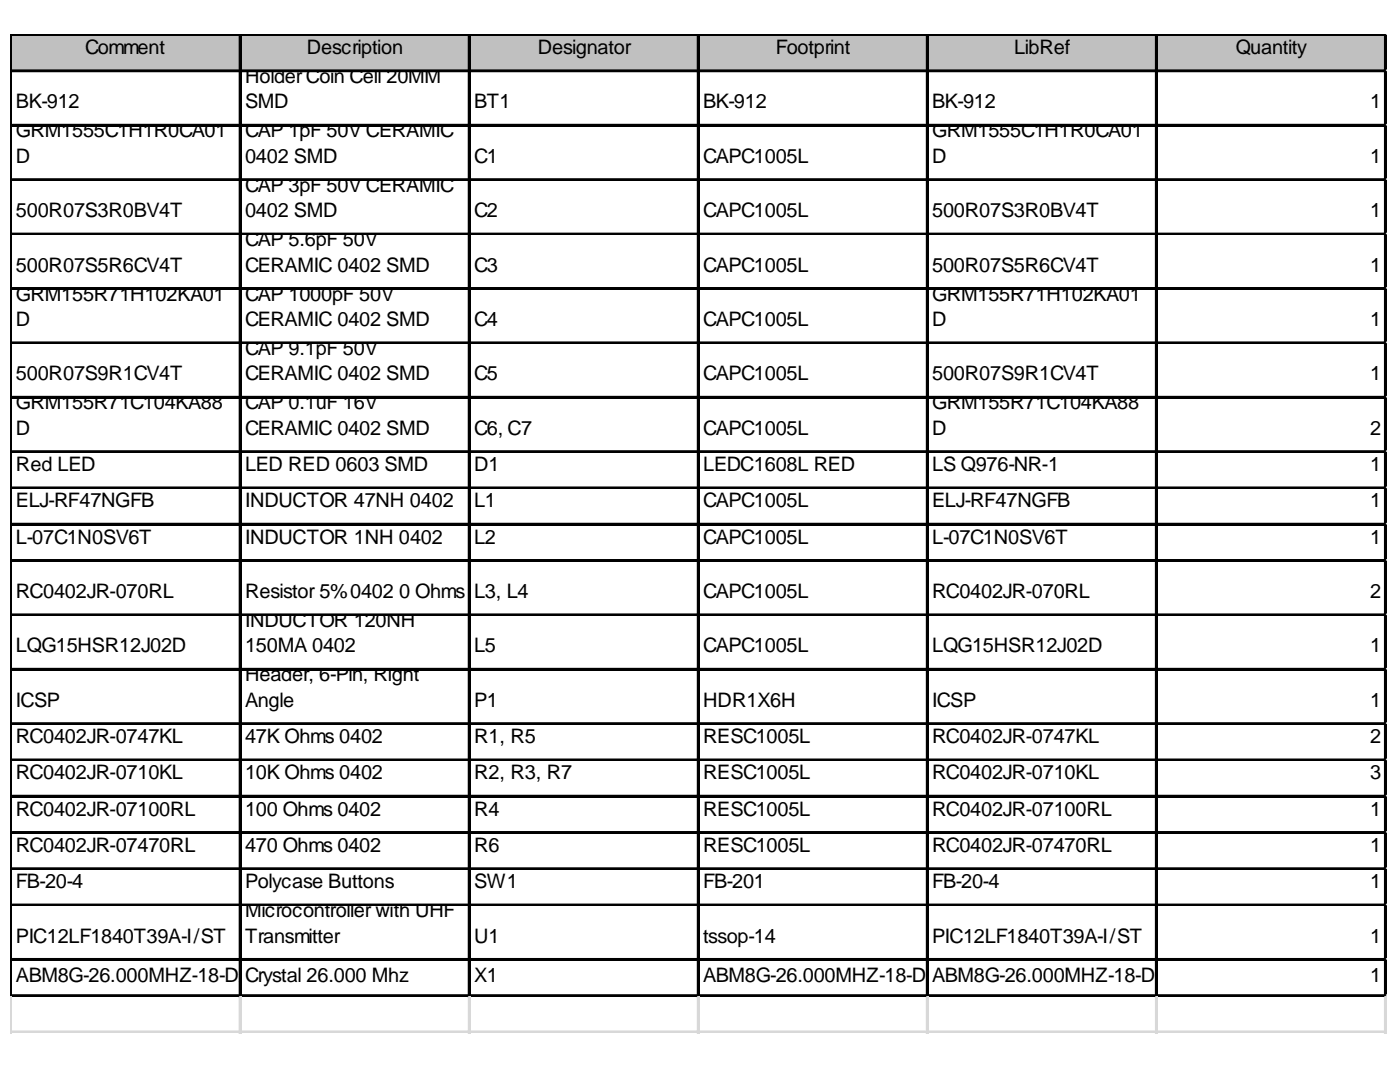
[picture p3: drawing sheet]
<svg xmlns="http://www.w3.org/2000/svg" width="269mm" height="206mm" viewBox="0 0 269 206" stroke-linecap="round" stroke-linejoin="round" font-family="sans-serif">
<defs><g id="words">
<g font-size="3.8">
<text x="16.3" y="10.4">Comment</text>
<text x="58.9" y="10.4">Description</text>
<text x="103.2" y="10.4">Designator</text>
<text x="149" y="10.4">Footprint</text>
<text x="194.7" y="10.4">LibRef</text>
<text x="237.3" y="10.4">Quantity</text>
<text x="47.1" y="15.9">Holder Coin Cell 20MM</text>
<text x="3.1" y="20.8">BK-912</text>
<text x="47.1" y="20.8">SMD</text>
<text x="91" y="20.8">BT1</text>
<text x="135" y="20.8">BK-912</text>
<text x="179" y="20.8">BK-912</text>
<text x="263.1" y="20.8">1</text>
<text x="3.1" y="26.4">GRM1555C1H1R0CA01</text>
<text x="47.1" y="26.4">CAP 1pF 50V CERAMIC</text>
<text x="179" y="26.4">GRM1555C1H1R0CA01</text>
<text x="3.1" y="31.3">D</text>
<text x="47.1" y="31.3">0402 SMD</text>
<text x="91" y="31.3">C1</text>
<text x="135" y="31.3">CAPC1005L</text>
<text x="179" y="31.3">D</text>
<text x="263.1" y="31.3">1</text>
<text x="3.1" y="41.7">500R07S3R0BV4T</text>
<text x="47.1" y="36.8">CAP 3pF 50V CERAMIC</text>
<text x="47.1" y="41.7">0402 SMD</text>
<text x="91" y="41.7">C2</text>
<text x="135" y="41.7">CAPC1005L</text>
<text x="179" y="41.7">500R07S3R0BV4T</text>
<text x="263.1" y="41.7">1</text>
<text x="47.1" y="47.3">CAP 5.6pF 50V</text>
<text x="3.1" y="52.2">500R07S5R6CV4T</text>
<text x="47.1" y="52.2">CERAMIC 0402 SMD</text>
<text x="91" y="52.2">C3</text>
<text x="135" y="52.2">CAPC1005L</text>
<text x="179" y="52.2">500R07S5R6CV4T</text>
<text x="263.1" y="52.2">1</text>
<text x="3.1" y="57.7">GRM155R71H102KA01</text>
<text x="47.1" y="57.7">CAP 1000pF 50V</text>
<text x="179" y="57.7">GRM155R71H102KA01</text>
<text x="3.1" y="62.6">D</text>
<text x="47.1" y="62.6">CERAMIC 0402 SMD</text>
<text x="91" y="62.6">C4</text>
<text x="135" y="62.6">CAPC1005L</text>
<text x="179" y="62.6">D</text>
<text x="263.1" y="62.6">1</text>
<text x="47.1" y="68.2">CAP 9.1pF 50V</text>
<text x="3.1" y="73">500R07S9R1CV4T</text>
<text x="47.1" y="73">CERAMIC 0402 SMD</text>
<text x="91" y="73">C5</text>
<text x="135" y="73">CAPC1005L</text>
<text x="179" y="73">500R07S9R1CV4T</text>
<text x="263.1" y="73">1</text>
<text x="3.1" y="78.6">GRM155R71C104KA88</text>
<text x="3.1" y="83.5">D</text>
<text x="47.1" y="78.6">CAP 0.1uF 16V</text>
<text x="47.1" y="83.5">CERAMIC 0402 SMD</text>
<text x="91" y="83.5">C6, C7</text>
<text x="135" y="83.5">CAPC1005L</text>
<text x="179" y="78.6">GRM155R71C104KA88</text>
<text x="179" y="83.5">D</text>
<text x="263.1" y="83.5">2</text>
<text x="3.1" y="90.5">Red LED</text>
<text x="47.1" y="90.5">LED RED 0603 SMD</text>
<text x="91" y="90.5">D1</text>
<text x="135" y="90.5">LEDC1608L RED</text>
<text x="179" y="90.5">LS Q976-NR-1</text>
<text x="263.1" y="90.5">1</text>
<text x="3.1" y="97.4">ELJ-RF47NGFB</text>
<text x="47.1" y="97.4">INDUCTOR 47NH 0402</text>
<text x="91" y="97.4">L1</text>
<text x="135" y="97.4">CAPC1005L</text>
<text x="179" y="97.4">ELJ-RF47NGFB</text>
<text x="263.1" y="97.4">1</text>
<text x="3.1" y="104.4">L-07C1N0SV6T</text>
<text x="47.1" y="104.4">INDUCTOR 1NH 0402</text>
<text x="91" y="104.4">L2</text>
<text x="135" y="104.4">CAPC1005L</text>
<text x="179" y="104.4">L-07C1N0SV6T</text>
<text x="263.1" y="104.4">1</text>
<text x="3.1" y="114.8">RC0402JR-070RL</text>
<text x="47.1" y="114.8">Resistor 5%0402</text>
<text x="76.6" y="114.8">0 Ohms</text>
<text x="91" y="114.8">L3, L4</text>
<text x="135" y="114.8">CAPC1005L</text>
<text x="179" y="114.8">RC0402JR-070RL</text>
<text x="263.1" y="114.8">2</text>
<text x="3.1" y="125.3">LQG15HSR12J02D</text>
<text x="47.1" y="120.4">INDUCTOR 120NH</text>
<text x="47.1" y="125.3">150MA 0402</text>
<text x="91" y="125.3">L5</text>
<text x="135" y="125.3">CAPC1005L</text>
<text x="179" y="125.3">LQG15HSR12J02D</text>
<text x="263.1" y="125.3">1</text>
<text x="47.1" y="130.8">Header, 6-Pin, Right</text>
<text x="3.1" y="135.7">ICSP</text>
<text x="47.1" y="135.7">Angle</text>
<text x="91" y="135.7">P1</text>
<text x="135" y="135.7">HDR1X6H</text>
<text x="179" y="135.7">ICSP</text>
<text x="263.1" y="135.7">1</text>
<text x="3.1" y="142.7">RC0402JR-0747KL</text>
<text x="47.1" y="142.7">47K Ohms 0402</text>
<text x="91" y="142.7">R1, R5</text>
<text x="135" y="142.7">RESC1005L</text>
<text x="179" y="142.7">RC0402JR-0747KL</text>
<text x="263.1" y="142.7">2</text>
<text x="3.1" y="149.6">RC0402JR-0710KL</text>
<text x="47.1" y="149.6">10K Ohms 0402</text>
<text x="91" y="149.6">R2, R3, R7</text>
<text x="135" y="149.6">RESC1005L</text>
<text x="179" y="149.6">RC0402JR-0710KL</text>
<text x="263.1" y="149.6">3</text>
<text x="3.1" y="156.6">RC0402JR-07100RL</text>
<text x="47.1" y="156.6">100 Ohms 0402</text>
<text x="91" y="156.6">R4</text>
<text x="135" y="156.6">RESC1005L</text>
<text x="179" y="156.6">RC0402JR-07100RL</text>
<text x="263.1" y="156.6">1</text>
<text x="3.1" y="163.6">RC0402JR-07470RL</text>
<text x="47.1" y="163.6">470 Ohms 0402</text>
<text x="91" y="163.6">R6</text>
<text x="135" y="163.6">RESC1005L</text>
<text x="179" y="163.6">RC0402JR-07470RL</text>
<text x="263.1" y="163.6">1</text>
<text x="3.1" y="170.5">FB-20-4</text>
<text x="47.1" y="170.5">Polycase Buttons</text>
<text x="91" y="170.5">SW1</text>
<text x="135" y="170.5">FB-201</text>
<text x="179" y="170.5">FB-20-4</text>
<text x="263.1" y="170.5">1</text>
<text x="47.1" y="176.1">Microcontroller with UHF</text>
<text x="3.1" y="181">PIC12LF1840T39A-I/ST</text>
<text x="47.1" y="181">Transmitter</text>
<text x="91" y="181">U1</text>
<text x="135" y="181">tssop-14</text>
<text x="179" y="181">PIC12LF1840T39A-I/ST</text>
<text x="263.1" y="181">1</text>
<text x="3.1" y="188.6">ABM8G-26.000MHZ-18-D2Crystal 26.000 Mhz</text>
<text x="91" y="188.6">X1</text>
<text x="135" y="188.6">ABM8G-26.000MHZ-18-D2AYB-T</text>
<text x="183.9" y="188.6">M8G-26.000MHZ-18-D2</text>
<text x="263.1" y="188.6">1</text>
</g>
</g></defs>
<path d="M2.3 6.8h264v7h-264z" fill="#c0c0c0"/>
<g fill="none" stroke="#000" stroke-width=".35">
<path d="M2 6.5v184.9M2.2 6.5v184.9M2.4 6.5h263.9M2.4 6.7h263.9M2.4 13.5h263.9M2.4 13.7h263.9M46 6.9v184.5M46.2 6.9v184.5M90 6.9v184.5M90.2 6.9v184.5M134 6.9v184.5M134.1 6.9v184.5"/>
<path d="M177.9 6.9v184.5M178.1 6.9v184.5M221.9 6.9v184.5M222.1 6.9v184.5M265.9 6.9v184.5M266.1 6.9v184.5M2.4 23.9h263.9M2.4 24.1h263.9M2.4 34.4h263.9M2.4 34.6h263.9M2.4 44.8h263.9M2.4 45h263.9"/>
<path d="M2.4 55.3h263.9M2.4 55.5h263.9M2.4 65.7h263.9M2.4 65.9h263.9M2.4 76.2h263.9M2.4 76.3h263.9M2.4 86.6h263.9M2.4 86.8h263.9M2.4 93.6h263.9M2.4 93.8h263.9M2.4 100.5h263.9M2.4 100.7h263.9"/>
<path d="M2.4 107.5h263.9M2.4 107.7h263.9M2.4 118h263.9M2.4 118.1h263.9M2.4 128.4h263.9M2.4 128.6h263.9M2.4 138.8h263.9M2.4 139h263.9M2.4 145.8h263.9M2.4 146h263.9M2.4 152.8h263.9M2.4 152.9h263.9"/>
<path d="M2.4 159.7h263.9M2.4 159.9h263.9M2.4 166.7h263.9M2.4 166.9h263.9M2.4 173.7h263.9M2.4 173.8h263.9M2.4 184.1h263.9M2.4 184.3h263.9M2.4 191.1h263.9M2.4 191.2h263.9"/>
</g>
<g fill="none" stroke="#d0d7e5" stroke-width=".35">
<path d="M266.3 6.5h.1M2 191.4v7M2.2 191.4v7M46 191.4v7M46.2 191.4v7M90 191.4v7M90.2 191.4v7M134 191.4v7M134.1 191.4v7M177.9 191.4v7M178.1 191.4v7M221.9 191.4v7"/>
<path d="M222.1 191.4v7M265.9 191.4v7M266.1 191.4v7"/>
</g>
<path d="M266.3 6.5v.4z" fill="#d0d7e5"/>
<path d="M266.3 13.5h.1" fill="none" stroke="#d0d7e5" stroke-width=".35"/>
<path d="M266.3 13.5v.3z" fill="#d0d7e5"/>
<path d="M266.3 23.9h.1" fill="none" stroke="#d0d7e5" stroke-width=".35"/>
<path d="M266.3 23.9v.4z" fill="#d0d7e5"/>
<path d="M266.3 34.4h.1" fill="none" stroke="#d0d7e5" stroke-width=".35"/>
<path d="M266.3 34.4v.3z" fill="#d0d7e5"/>
<path d="M266.3 44.8h.1" fill="none" stroke="#d0d7e5" stroke-width=".35"/>
<path d="M266.3 44.8v.4z" fill="#d0d7e5"/>
<path d="M266.3 55.3h.1" fill="none" stroke="#d0d7e5" stroke-width=".35"/>
<path d="M266.3 55.3v.3z" fill="#d0d7e5"/>
<path d="M266.3 65.7h.1" fill="none" stroke="#d0d7e5" stroke-width=".35"/>
<path d="M266.3 65.7v.4z" fill="#d0d7e5"/>
<path d="M266.3 76.2h.1" fill="none" stroke="#d0d7e5" stroke-width=".35"/>
<path d="M266.3 76.2v.3z" fill="#d0d7e5"/>
<path d="M266.3 86.6h.1" fill="none" stroke="#d0d7e5" stroke-width=".35"/>
<path d="M266.3 86.6v.4z" fill="#d0d7e5"/>
<path d="M266.3 93.6h.1" fill="none" stroke="#d0d7e5" stroke-width=".35"/>
<path d="M266.3 93.6v.3z" fill="#d0d7e5"/>
<path d="M266.3 100.5h.1" fill="none" stroke="#d0d7e5" stroke-width=".35"/>
<path d="M266.3 100.5v.4z" fill="#d0d7e5"/>
<path d="M266.3 107.5h.1" fill="none" stroke="#d0d7e5" stroke-width=".35"/>
<path d="M266.3 107.5v.4z" fill="#d0d7e5"/>
<path d="M266.3 118h.1" fill="none" stroke="#d0d7e5" stroke-width=".35"/>
<path d="M266.3 118v.3z" fill="#d0d7e5"/>
<path d="M266.3 128.4h.1" fill="none" stroke="#d0d7e5" stroke-width=".35"/>
<path d="M266.3 128.4v.3z" fill="#d0d7e5"/>
<path d="M266.3 138.8h.1" fill="none" stroke="#d0d7e5" stroke-width=".35"/>
<path d="M266.3 138.8v.4z" fill="#d0d7e5"/>
<path d="M266.3 145.8h.1" fill="none" stroke="#d0d7e5" stroke-width=".35"/>
<path d="M266.3 145.8v.4z" fill="#d0d7e5"/>
<path d="M266.3 152.8h.1" fill="none" stroke="#d0d7e5" stroke-width=".35"/>
<path d="M266.3 152.8v.3z" fill="#d0d7e5"/>
<path d="M266.3 159.7h.1" fill="none" stroke="#d0d7e5" stroke-width=".35"/>
<path d="M266.3 159.7v.4z" fill="#d0d7e5"/>
<path d="M266.3 166.7h.1" fill="none" stroke="#d0d7e5" stroke-width=".35"/>
<path d="M266.3 166.7v.3z" fill="#d0d7e5"/>
<path d="M266.3 173.7h.1" fill="none" stroke="#d0d7e5" stroke-width=".35"/>
<path d="M266.3 173.7v.3z" fill="#d0d7e5"/>
<path d="M266.3 184.1h.1" fill="none" stroke="#d0d7e5" stroke-width=".35"/>
<path d="M266.3 184.1v.4z" fill="#d0d7e5"/>
<path d="M266.3 191.1h.1" fill="none" stroke="#d0d7e5" stroke-width=".35"/>
<path d="M266.3 191.1v.3z" fill="#d0d7e5"/>
<path d="M2 198h264.3M2 198.2h264.3" fill="none" stroke="#d0d7e5" stroke-width=".35"/>
<use href="#words"/>
</svg>
